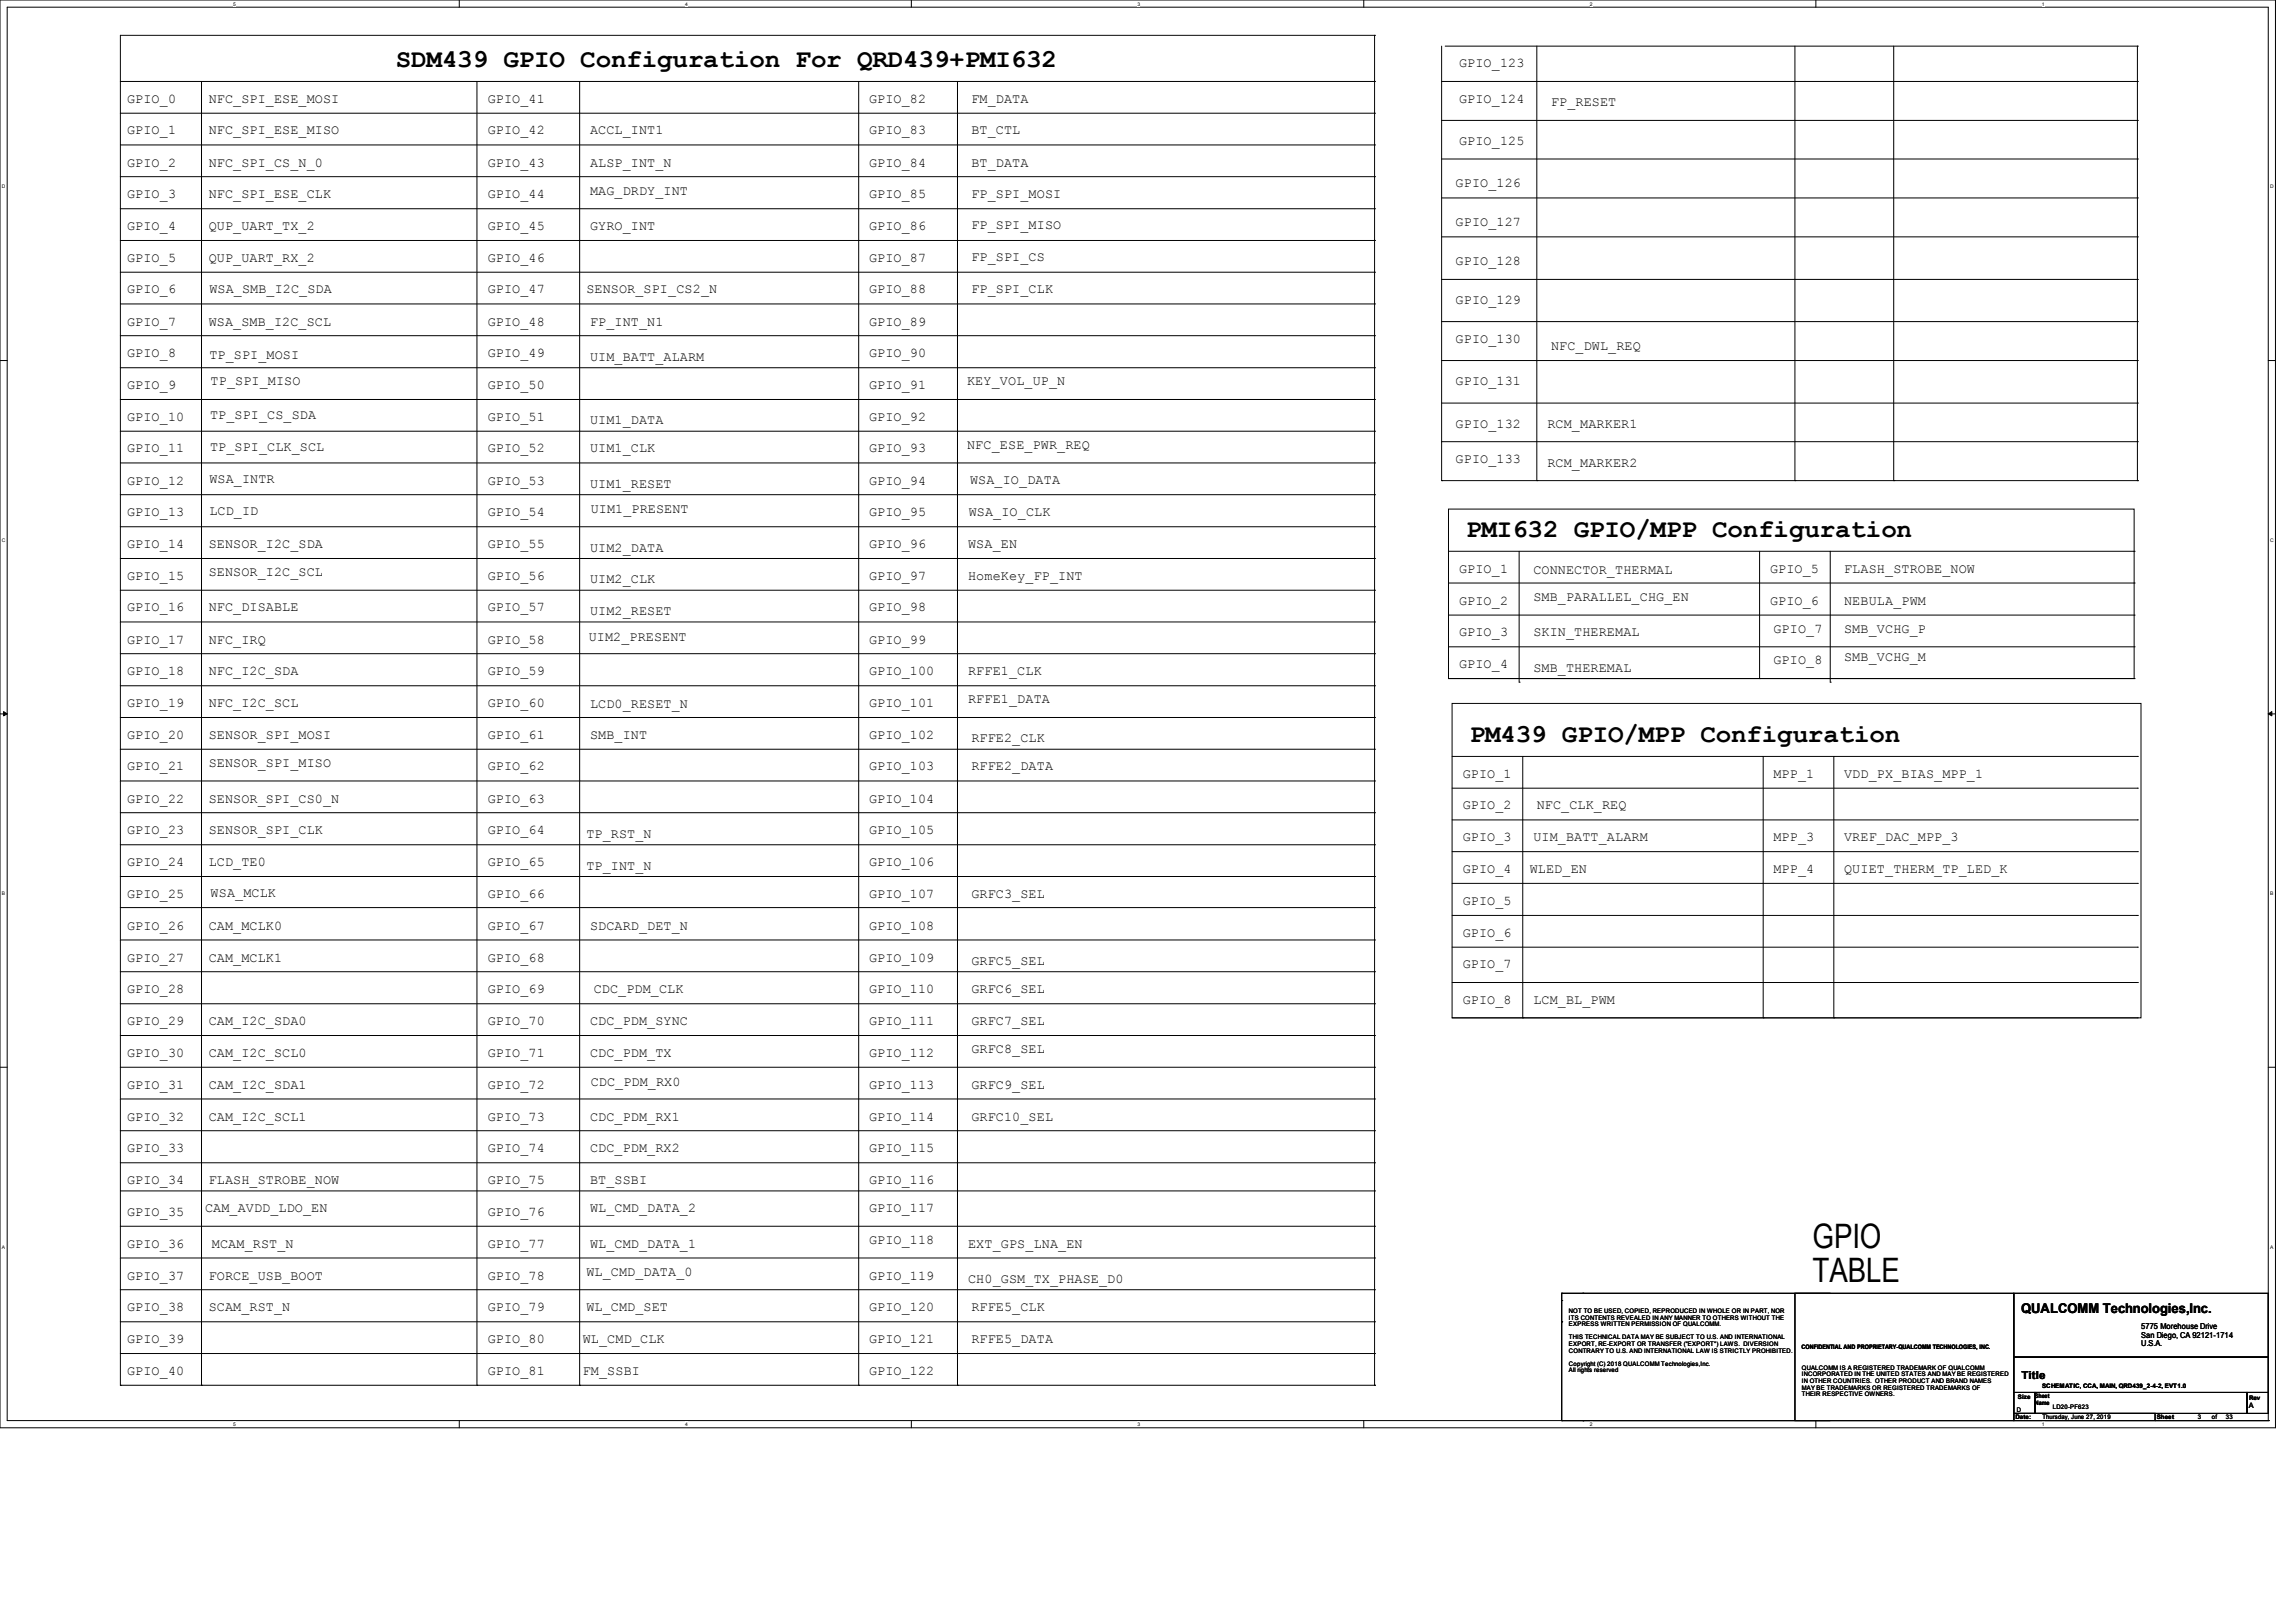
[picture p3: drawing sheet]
<svg xmlns="http://www.w3.org/2000/svg" width="297mm" height="210mm" viewBox="0 0 297 210" stroke-linecap="round" stroke-linejoin="round" font-family="sans-serif">
<defs><g id="words">
<g font-size="4.4">
<text x="234.6" y="161.5">GPIO</text>
<text x="234.6" y="165.9">TABLE</text>
</g>
<g font-size="3.3">
<text x="51.2" y="8.7">SDM439 GPIO Configuration For QRD439+PMI632</text>
<text x="189.7" y="69.5">PMI632 GPIO/MPP Configuration</text>
<text x="190.2" y="96.1">PM439 GPIO/MPP Configuration</text>
</g>
<g font-size="1.7">
<text x="188.8" y="8.7">GPIO_123</text>
<text x="16.5" y="17.4">GPIO_1</text>
<text x="16.5" y="13.3">GPIO_0</text>
<text x="27" y="13.3">NFC_SPI_ESE_MOSI</text>
<text x="27" y="17.4">NFC_SPI_ESE_MISO</text>
<text x="63.1" y="13.3">GPIO_41</text>
<text x="63.1" y="17.4">GPIO_42</text>
<text x="76.4" y="17.3">ACCL_INT1</text>
<text x="112.5" y="17.4">GPIO_83</text>
<text x="112.5" y="13.3">GPIO_82</text>
<text x="125.7" y="17.4">BT_CTL</text>
<text x="125.7" y="13.3">FM_DATA</text>
<text x="188.8" y="13.3">GPIO_124</text>
<text x="200.7" y="13.8">FP_RESET</text>
<text x="16.5" y="21.5">GPIO_2</text>
<text x="27" y="21.5">NFC_SPI_CS_N_0</text>
<text x="63.1" y="21.5">GPIO_43</text>
<text x="76.4" y="21.5">ALSP_INT_N</text>
<text x="112.5" y="21.5">GPIO_84</text>
<text x="125.7" y="21.5">BT_DATA</text>
<text x="188.8" y="18.8">GPIO_125</text>
<text x="16.5" y="25.7">GPIO_3</text>
<text x="16.5" y="29.8">GPIO_4</text>
<text x="27" y="29.8">QUP_UART_TX_2</text>
<text x="27" y="25.7">NFC_SPI_ESE_CLK</text>
<text x="63.1" y="25.7">GPIO_44</text>
<text x="63.1" y="29.8">GPIO_45</text>
<text x="76.4" y="29.8">GYRO_INT</text>
<text x="76.4" y="25.2">MAG_DRDY_INT</text>
<text x="112.5" y="29.8">GPIO_86</text>
<text x="112.5" y="25.7">GPIO_85</text>
<text x="125.7" y="25.6">FP_SPI_MOSI</text>
<text x="125.7" y="29.7">FP_SPI_MISO</text>
<text x="188.4" y="24.3">GPIO_126</text>
<text x="188.4" y="29.3">GPIO_127</text>
<text x="16.5" y="33.9">GPIO_5</text>
<text x="27" y="33.9">QUP_UART_RX_2</text>
<text x="63.1" y="33.9">GPIO_46</text>
<text x="112.5" y="33.9">GPIO_87</text>
<text x="125.7" y="33.8">FP_SPI_CS</text>
<text x="188.4" y="34.3">GPIO_128</text>
<text x="16.5" y="38">GPIO_6</text>
<text x="27.1" y="38">WSA_SMB_I2C_SDA</text>
<text x="63.1" y="38">GPIO_47</text>
<text x="75.9" y="38">SENSOR_SPI_CS2_N</text>
<text x="112.5" y="38">GPIO_88</text>
<text x="125.7" y="37.9">FP_SPI_CLK</text>
<text x="188.4" y="39.4">GPIO_129</text>
<text x="16.5" y="46.2">GPIO_8</text>
<text x="16.5" y="42.1">GPIO_7</text>
<text x="27" y="42.2">WSA_SMB_I2C_SCL</text>
<text x="27.1" y="46.4">TP_SPI_MOSI</text>
<text x="63.1" y="42.1">GPIO_48</text>
<text x="63.1" y="46.2">GPIO_49</text>
<text x="76.4" y="42.1">FP_INT_N1</text>
<text x="76.4" y="46.7">UIM_BATT_ALARM</text>
<text x="112.5" y="42.1">GPIO_89</text>
<text x="112.5" y="46.2">GPIO_90</text>
<text x="188.4" y="44.4">GPIO_130</text>
<text x="200.7" y="45.3">NFC_DWL_REQ</text>
<text x="16.5" y="50.3">GPIO_9</text>
<text x="27.3" y="49.9">TP_SPI_MISO</text>
<text x="63.1" y="50.3">GPIO_50</text>
<text x="112.5" y="50.3">GPIO_91</text>
<text x="125.2" y="49.9">KEY_VOL_UP_N</text>
<text x="188.4" y="49.9">GPIO_131</text>
<text x="16.5" y="58.5">GPIO_11</text>
<text x="16.5" y="54.4">GPIO_10</text>
<text x="27.2" y="54.2">TP_SPI_CS_SDA</text>
<text x="27.2" y="58.3">TP_SPI_CLK_SCL</text>
<text x="63.1" y="58.5">GPIO_52</text>
<text x="63.1" y="54.4">GPIO_51</text>
<text x="76.4" y="58.5">UIM1_CLK</text>
<text x="76.4" y="54.9">UIM1_DATA</text>
<text x="112.5" y="58.5">GPIO_93</text>
<text x="112.5" y="54.4">GPIO_92</text>
<text x="125.2" y="58.1">NFC_ESE_PWR_REQ</text>
<text x="188.4" y="55.4">GPIO_132</text>
<text x="188.4" y="59.9">GPIO_133</text>
<text x="200.3" y="55.4">RCM_MARKER1</text>
<text x="16.5" y="62.7">GPIO_12</text>
<text x="27.1" y="62.5">WSA_INTR</text>
<text x="63.1" y="62.7">GPIO_53</text>
<text x="76.4" y="63.1">UIM1_RESET</text>
<text x="112.5" y="62.7">GPIO_94</text>
<text x="125.6" y="62.6">WSA_IO_DATA</text>
<text x="200.3" y="60.4">RCM_MARKER2</text>
<text x="16.5" y="70.9">GPIO_14</text>
<text x="16.5" y="66.8">GPIO_13</text>
<text x="27" y="70.9">SENSOR_I2C_SDA</text>
<text x="27.1" y="66.6">LCD_ID</text>
<text x="63.1" y="66.8">GPIO_54</text>
<text x="63.1" y="70.9">GPIO_55</text>
<text x="76.4" y="71.4">UIM2_DATA</text>
<text x="76.5" y="66.4">UIM1_PRESENT</text>
<text x="112.5" y="70.9">GPIO_96</text>
<text x="112.5" y="66.8">GPIO_95</text>
<text x="125.3" y="70.9">WSA_EN</text>
<text x="125.4" y="66.7">WSA_IO_CLK</text>
<text x="16.5" y="75">GPIO_15</text>
<text x="27" y="74.5">SENSOR_I2C_SCL</text>
<text x="63.1" y="75">GPIO_56</text>
<text x="76.4" y="75.5">UIM2_CLK</text>
<text x="112.5" y="75">GPIO_97</text>
<text x="125.3" y="75">HomeKey_FP_INT</text>
<text x="188.8" y="74.1">GPIO_1</text>
<text x="198.5" y="77.8">SMB_PARALLEL_CHG_EN</text>
<text x="198.5" y="74.2">CONNECTOR_THERMAL</text>
<text x="229.1" y="74.1">GPIO_5</text>
<text x="238.7" y="74.1">FLASH_STROBE_NOW</text>
<text x="16.5" y="83.3">GPIO_17</text>
<text x="16.5" y="79.1">GPIO_16</text>
<text x="27" y="83.3">NFC_IRQ</text>
<text x="27" y="79.1">NFC_DISABLE</text>
<text x="63.1" y="83.3">GPIO_58</text>
<text x="63.1" y="79.1">GPIO_57</text>
<text x="76.2" y="83">UIM2_PRESENT</text>
<text x="76.4" y="79.6">UIM2_RESET</text>
<text x="112.5" y="83.3">GPIO_99</text>
<text x="112.5" y="79.1">GPIO_98</text>
<text x="188.8" y="78.2">GPIO_2</text>
<text x="188.8" y="82.3">GPIO_3</text>
<text x="198.5" y="82.3">SKIN_THEREMAL</text>
<text x="229.1" y="78.2">GPIO_6</text>
<text x="229.5" y="81.9">GPIO_7</text>
<text x="238.7" y="78.2">NEBULA_PWM</text>
<text x="238.7" y="81.9">SMB_VCHG_P</text>
<text x="16.5" y="87.4">GPIO_18</text>
<text x="27" y="87.4">NFC_I2C_SDA</text>
<text x="63.1" y="87.4">GPIO_59</text>
<text x="112.5" y="87.4">GPIO_100</text>
<text x="125.3" y="87.4">RFFE1_CLK</text>
<text x="188.8" y="86.4">GPIO_4</text>
<text x="198.5" y="86.9">SMB_THEREMAL</text>
<text x="229.5" y="86">GPIO_8</text>
<text x="238.7" y="85.6">SMB_VCHG_M</text>
<text x="16.5" y="91.5">GPIO_19</text>
<text x="16.5" y="95.6">GPIO_20</text>
<text x="27" y="91.5">NFC_I2C_SCL</text>
<text x="27" y="95.6">SENSOR_SPI_MOSI</text>
<text x="63.1" y="91.5">GPIO_60</text>
<text x="63.1" y="95.6">GPIO_61</text>
<text x="76.4" y="91.7">LCD0_RESET_N</text>
<text x="76.4" y="95.6">SMB_INT</text>
<text x="112.5" y="95.6">GPIO_102</text>
<text x="112.5" y="91.5">GPIO_101</text>
<text x="125.3" y="91">RFFE1_DATA</text>
<text x="16.5" y="99.7">GPIO_21</text>
<text x="27" y="99.3">SENSOR_SPI_MISO</text>
<text x="63.1" y="99.7">GPIO_62</text>
<text x="112.5" y="99.7">GPIO_103</text>
<text x="125.7" y="96.1">RFFE2_CLK</text>
<text x="125.7" y="99.7">RFFE2_DATA</text>
<text x="189.3" y="100.6">GPIO_1</text>
<text x="229.5" y="100.6">MPP_1</text>
<text x="238.7" y="100.6">VDD_PX_BIAS_MPP_1</text>
<text x="16.5" y="103.8">GPIO_22</text>
<text x="16.5" y="107.9">GPIO_23</text>
<text x="27" y="107.9">SENSOR_SPI_CLK</text>
<text x="27" y="103.8">SENSOR_SPI_CS0_N</text>
<text x="63.1" y="107.9">GPIO_64</text>
<text x="63.1" y="103.8">GPIO_63</text>
<text x="112.5" y="107.9">GPIO_105</text>
<text x="112.5" y="103.8">GPIO_104</text>
<text x="189.3" y="104.7">GPIO_2</text>
<text x="198.9" y="104.7">NFC_CLK_REQ</text>
<text x="16.5" y="112.1">GPIO_24</text>
<text x="27" y="112.1">LCD_TE0</text>
<text x="63.1" y="112.1">GPIO_65</text>
<text x="75.9" y="108.4">TP_RST_N</text>
<text x="75.9" y="112.5">TP_INT_N</text>
<text x="112.5" y="112.1">GPIO_106</text>
<text x="189.3" y="108.8">GPIO_3</text>
<text x="189.3" y="113">GPIO_4</text>
<text x="198" y="113">WLED_EN</text>
<text x="198.5" y="108.8">UIM_BATT_ALARM</text>
<text x="229.5" y="108.8">MPP_3</text>
<text x="229.5" y="113">MPP_4</text>
<text x="238.7" y="108.8">VREF_DAC_MPP_3</text>
<text x="238.7" y="113">QUIET_THERM_TP_LED_K</text>
<text x="16.5" y="116.2">GPIO_25</text>
<text x="27.3" y="116.1">WSA_MCLK</text>
<text x="63.1" y="116.2">GPIO_66</text>
<text x="112.5" y="116.2">GPIO_107</text>
<text x="125.7" y="116.2">GRFC3_SEL</text>
<text x="189.3" y="117.1">GPIO_5</text>
<text x="16.5" y="124.4">GPIO_27</text>
<text x="16.5" y="120.3">GPIO_26</text>
<text x="27" y="124.4">CAM_MCLK1</text>
<text x="27" y="120.3">CAM_MCLK0</text>
<text x="63.1" y="120.3">GPIO_67</text>
<text x="63.1" y="124.4">GPIO_68</text>
<text x="76.4" y="120.3">SDCARD_DET_N</text>
<text x="112.5" y="124.4">GPIO_109</text>
<text x="112.5" y="120.3">GPIO_108</text>
<text x="125.7" y="124.8">GRFC5_SEL</text>
<text x="189.3" y="121.2">GPIO_6</text>
<text x="189.3" y="125.3">GPIO_7</text>
<text x="16.5" y="128.5">GPIO_28</text>
<text x="63.1" y="128.5">GPIO_69</text>
<text x="76.8" y="128.5">CDC_PDM_CLK</text>
<text x="112.5" y="128.5">GPIO_110</text>
<text x="125.7" y="128.5">GRFC6_SEL</text>
<text x="189.3" y="129.9">GPIO_8</text>
<text x="198.5" y="129.9">LCM_BL_PWM</text>
<text x="16.5" y="136.7">GPIO_30</text>
<text x="16.5" y="132.6">GPIO_29</text>
<text x="27" y="132.6">CAM_I2C_SDA0</text>
<text x="27" y="136.7">CAM_I2C_SCL0</text>
<text x="63.1" y="132.6">GPIO_70</text>
<text x="63.1" y="136.7">GPIO_71</text>
<text x="76.4" y="136.7">CDC_PDM_TX</text>
<text x="76.4" y="132.6">CDC_PDM_SYNC</text>
<text x="112.5" y="136.7">GPIO_112</text>
<text x="112.5" y="132.6">GPIO_111</text>
<text x="125.7" y="132.6">GRFC7_SEL</text>
<text x="125.7" y="136.3">GRFC8_SEL</text>
<text x="16.5" y="140.8">GPIO_31</text>
<text x="27" y="140.8">CAM_I2C_SDA1</text>
<text x="63.1" y="140.8">GPIO_72</text>
<text x="76.5" y="140.5">CDC_PDM_RX0</text>
<text x="112.5" y="140.8">GPIO_113</text>
<text x="125.7" y="140.8">GRFC9_SEL</text>
<text x="16.5" y="149.1">GPIO_33</text>
<text x="16.5" y="145">GPIO_32</text>
<text x="27" y="145">CAM_I2C_SCL1</text>
<text x="63.1" y="145">GPIO_73</text>
<text x="63.1" y="149.1">GPIO_74</text>
<text x="76.4" y="149.1">CDC_PDM_RX2</text>
<text x="76.4" y="145">CDC_PDM_RX1</text>
<text x="112.5" y="145">GPIO_114</text>
<text x="112.5" y="149.1">GPIO_115</text>
<text x="125.7" y="145">GRFC10_SEL</text>
<text x="16.5" y="153.2">GPIO_34</text>
<text x="27" y="153.2">FLASH_STROBE_NOW</text>
<text x="63.1" y="153.2">GPIO_75</text>
<text x="76.4" y="153.2">BT_SSBI</text>
<text x="112.5" y="153.2">GPIO_116</text>
<text x="16.5" y="157.3">GPIO_35</text>
<text x="16.5" y="161.4">GPIO_36</text>
<text x="26.5" y="156.8">CAM_AVDD_LDO_EN</text>
<text x="27.4" y="161.4">MCAM_RST_N</text>
<text x="63.1" y="157.3">GPIO_76</text>
<text x="63.1" y="161.4">GPIO_77</text>
<text x="76.4" y="156.8">WL_CMD_DATA_2</text>
<text x="76.4" y="161.4">WL_CMD_DATA_1</text>
<text x="112.5" y="156.8">GPIO_117</text>
<text x="112.5" y="161">GPIO_118</text>
<text x="125.3" y="161.4">EXT_GPS_LNA_EN</text>
<text x="16.5" y="165.6">GPIO_37</text>
<text x="27" y="165.6">FORCE_USB_BOOT</text>
<text x="63.1" y="165.6">GPIO_78</text>
<text x="75.9" y="165.1">WL_CMD_DATA_0</text>
<text x="112.5" y="165.6">GPIO_119</text>
<text x="125.3" y="166">CH0_GSM_TX_PHASE_D0</text>
<text x="16.5" y="173.8">GPIO_39</text>
<text x="16.5" y="169.7">GPIO_38</text>
<text x="27" y="169.7">SCAM_RST_N</text>
<text x="63.1" y="173.8">GPIO_80</text>
<text x="63.1" y="169.7">GPIO_79</text>
<text x="75.4" y="173.8">WL_CMD_CLK</text>
<text x="75.9" y="169.7">WL_CMD_SET</text>
<text x="112.5" y="169.7">GPIO_120</text>
<text x="112.5" y="173.8">GPIO_121</text>
<text x="125.7" y="169.7">RFFE5_CLK</text>
<text x="125.7" y="173.8">RFFE5_DATA</text>
<text x="261.5" y="169.9">QUALCOMM Technologies,Inc.</text>
<text x="16.5" y="177.9">GPIO_40</text>
<text x="63.1" y="177.9">GPIO_81</text>
<text x="75.4" y="177.9">FM_SSBI</text>
<text x="112.5" y="177.9">GPIO_122</text>
</g>
<text font-size="1.4" x="261.6" y="178.4">Title</text>
<g font-size="1.1">
<text x="277.1" y="172">5775 Morehouse Drive</text>
<text x="277.1" y="173.1">San Diego, CA 92121-1714</text>
<text x="277.1" y="174.2">U.S.A.</text>
</g>
<text font-size="1" x="291" y="182.2">A</text>
<g font-size=".8">
<text x="203" y="169.9">NOT TO BE USED, COPIED, REPRODUCED IN WHOLE OR IN PART, NOR</text>
<text x="203" y="170.8">ITS CONTENTS REVEALED IN ANY MANNER TO OTHERS WITHOUT THE</text>
<text x="203" y="171.6">EXPRESS WRITTEN PERMISSION OF QUALCOMM.</text>
<text x="203" y="173.3">THIS TECHNICAL DATA MAY BE SUBJECT TO U.S. AND INTERNATIONAL</text>
<text x="203" y="174.2">EXPORT, RE-EXPORT OR TRANSFER (&quot;EXPORT&quot;) LAWS. DIVERSION</text>
<text x="203" y="175">CONTRARY TO U.S. AND INTERNATIONAL LAW IS STRICTLY PROHIBITED.</text>
<text x="203" y="176.7">Copyright (C) 2018 QUALCOMM Technologies,Inc.</text>
<text x="203" y="177.5">All rights reserved</text>
<text x="233.1" y="174.5">CONFIDENTIAL AND PROPRIETARY-QUALCOMM TECHNOLOGIES, INC.</text>
<text x="233.2" y="177.2">QUALCOMM IS A REGISTERED TRADEMARK OF QUALCOMM</text>
<text x="233.2" y="178.1">INCORPORATED IN THE UNITED STATES AND MAY BE REGISTERED</text>
<text x="233.2" y="178.9">IN OTHER COUNTRIES. OTHER PRODUCT AND BRAND NAMES</text>
<text x="233.2" y="179.8">MAY BE TRADEMARKS OR REGISTERED TRADEMARKS OF</text>
<text x="264.3" y="179.5">SCHEMATIC, CCA, MAIN, QRD439_2-4-2, EVT1.0</text>
<text x="233.2" y="180.6">THEIR RESPECTIVE OWNERS.</text>
<text x="260.8" y="183.6">Date:</text>
<text x="261" y="182.8">D</text>
<text x="261.1" y="181">Size Sheet</text>
<text x="263.3" y="181.8">Name</text>
<text x="264.3" y="183.6">Thursday, June 27, 2019</text>
<text x="265.7" y="182.3">LD20-PF623</text>
<text x="279.1" y="183.6">Sheet</text>
<text x="284.4" y="183.6">3</text>
<text x="286.2" y="183.6">of</text>
<text x="288.1" y="183.6">33</text>
<text x="291.1" y="181.1">Rev</text>
</g>
<g font-size=".6">
<text x="30.2" y=".7">5</text>
<text x="88.7" y=".7">4</text>
<text x="147.2" y=".7">3</text>
<text x="205.7" y=".7">2</text>
<text x="264.2" y=".7">1</text>
<text x=".3" y="24.4">D</text>
<text x="293.8" y="24.4">D</text>
<text x=".3" y="70.1">C</text>
<text x="293.8" y="70.1">C</text>
<text x=".3" y="115.8">B</text>
<text x="293.8" y="115.8">B</text>
<text x=".3" y="161.5">A</text>
<text x="293.8" y="161.5">A</text>
<text x="30.2" y="184.5">5</text>
<text x="88.7" y="184.5">4</text>
<text x="147.2" y="184.5">3</text>
<text x="205.7" y="184.5">2</text>
<text x="264.2" y="184.5">1</text>
</g>
</g></defs>
<path d="M0 0h294.5v184.7h-294.5zM.9 .9h292.6v182.9h-292.6z" fill="none" stroke="#000" stroke-width=".13"/>
<g fill="#fff">
<path d="M30.2 .1h.3v.7h-.3z"/>
<path d="M30.2 183.9h.3v.8h-.3z"/>
</g>
<path d="M59.4 0v.9M59.4 183.8v.9" fill="none" stroke="#000" stroke-width=".13"/>
<g fill="#fff">
<path d="M88.7 .1h.3v.7h-.3z"/>
<path d="M88.7 183.9h.3v.8h-.3z"/>
</g>
<path d="M117.9 0v.9M117.9 183.8v.9" fill="none" stroke="#000" stroke-width=".13"/>
<g fill="#fff">
<path d="M147.2 .1h.3v.7h-.3z"/>
<path d="M147.2 183.9h.3v.8h-.3z"/>
</g>
<path d="M176.5 0v.9M176.5 183.8v.9" fill="none" stroke="#000" stroke-width=".13"/>
<g fill="#fff">
<path d="M205.7 .1h.4v.7h-.4z"/>
<path d="M205.7 183.9h.4v.8h-.4z"/>
</g>
<path d="M235 0v.9M235 183.8v.9" fill="none" stroke="#000" stroke-width=".13"/>
<g fill="#fff">
<path d="M264.2 .1h.4v.7h-.4z"/>
<path d="M264.2 183.9h.4v.8h-.4z"/>
<path d="M.3 23.8h.4v.7h-.4z"/>
<path d="M293.8 23.8h.5v.7h-.5z"/>
<path d="M.3 69.5h.4v.7h-.4z"/>
<path d="M293.8 69.5h.5v.7h-.5z"/>
</g>
<path d="M0 46.7h.9M293.5 46.7h1" fill="none" stroke="#000" stroke-width=".13"/>
<g fill="#fff">
<path d="M.3 115.2h.4v.8h-.4z"/>
<path d="M293.8 115.2h.4v.8h-.4z"/>
</g>
<path d="M0 92.4h.9M293.5 92.4h1" fill="none" stroke="#000" stroke-width=".13"/>
<path d="M.5 92.1l.4 .3-.4 .2zM293.5 92.4l.5-.3v.5z" fill="#000" stroke="#000" stroke-width=".13"/>
<g fill="#fff">
<path d="M.3 161h.3v.7h-.3z"/>
<path d="M293.8 161h.4v.7h-.4z"/>
</g>
<g fill="none" stroke="#000" stroke-width=".13">
<path d="M15.6 14.6h162.3M15.6 18.8h162.3M15.6 10.5h162.3M26.1 10.5v168.7M61.7 10.5v168.7M75 10.5v168.7M111.1 10.5v168.7M123.9 10.5v168.7M177.9 14.6h.1M177.9 18.8h.1M177.9 4.6h.1M177.9 10.5h.1"/>
<path d="M177.9 4.6v174.6M177.9 4.6h-162.3v174.6M186.6 10.5h90M186.6 15.6h90M186.6 6v56.2M187 6h89.6M198.9 6v56.2M232.3 6v56.2M245.1 6v56.2M276.6 10.5h.1M276.6 15.6h.1M276.6 6h.1"/>
<path d="M276.6 6v56.2M15.6 27h162.3M15.6 22.9h162.3M15.6 39.3h162.3M15.6 35.2h162.3M15.6 31.1h162.3M177.9 27h.1M177.9 22.9h.1M177.9 39.3h.1M177.9 35.2h.1M177.9 31.1h.1M186.6 20.6h90"/>
<path d="M186.6 25.6h90M186.6 30.6h90M186.6 36.2h90M276.6 20.6h.1M276.6 25.6h.1M276.6 30.6h.1M276.6 36.2h.1M15.6 47.6h162.3M15.6 43.4h162.3M15.6 59.9h162.3M15.6 55.8h162.3M15.6 51.7h162.3"/>
<path d="M177.9 47.6h.1M177.9 43.4h.1M177.9 59.9h.1M177.9 55.8h.1M177.9 51.7h.1M186.6 41.6h90M186.6 46.7h90M186.6 52.2h90M186.6 57.1h90M276.6 41.6h.1M276.6 46.7h.1M276.6 52.2h.1"/>
<path d="M276.6 57.1h.1M15.6 72.3h162.3M15.6 68.2h162.3M15.6 64h162.3M15.6 76.4h162.3M177.9 72.3h.1M177.9 68.2h.1M177.9 64h.1M177.9 76.4h.1M186.6 62.2h.1M186.6 62.2h90M187.5 65.9h88.7v21.9h-88.7z"/>
<path d="M187.5 71.3h88.7M187.5 79.6h88.7M187.5 75.4h88.7M196.6 71.3v17M198.9 62.2h.1M227.7 71.3v16.5M232.3 62.2h.1M236.9 71.3v17M245.1 62.2h.1M276.2 71.3h.1M276.2 79.6h.1M276.2 75.4h.1"/>
<path d="M276.6 62.2h.1M15.6 80.5h162.3M15.6 92.8h162.3M15.6 88.7h162.3M15.6 84.6h162.3M15.6 96.9h162.3M177.9 80.5h.1M177.9 92.8h.1M177.9 88.7h.1M177.9 84.6h.1M177.9 96.9h.1M187.5 83.7h88.7"/>
<path d="M187.5 87.8h88.7M187.9 91h89.2v40.7h-89.2zM187.9 97.9h88.7M196.6 88.3h.1M197.1 97.9v33.8M227.7 87.8h.1M228.2 97.9v33.8M236.9 88.3h.1M237.3 97.9v33.8M276.2 83.7h.1M276.2 87.8h.1M276.6 97.9h.1"/>
<path d="M15.6 105.2h162.3M15.6 101h162.3M15.6 113.4h162.3M15.6 109.3h162.3M15.6 117.4h162.3M177.9 105.2h.1M177.9 101h.1M177.9 113.4h.1M177.9 109.3h.1M177.9 117.4h.1M187.9 102h88.7M187.9 106.1h88.7"/>
<path d="M187.9 110.2h88.7M187.9 118.4h88.7M187.9 114.3h88.7M276.6 102h.1M276.6 106.1h.1M276.6 110.2h.1M276.6 118.4h.1M276.6 114.3h.1M0 138.1h.9M15.6 138.1h162.3M15.6 125.7h162.3M15.6 121.6h162.3"/>
<path d="M15.6 134h162.3M15.6 129.9h162.3M177.9 125.7h.1M177.9 121.6h.1M177.9 138.1h.1M177.9 134h.1M177.9 129.9h.1M187.9 131.7h88.7M187.9 122.6h88.7M187.9 127.1h88.7M197.1 131.7h.1M228.2 131.7h.1"/>
<path d="M237.3 131.7h.1M276.6 131.7h.1M276.6 122.6h.1M276.6 127.1h.1M293.5 138.1h1M15.6 150.5h162.3M15.6 142.2h162.3M15.6 154.1h162.3M15.6 158.7h162.3M15.6 146.3h162.3M177.9 150.5h.1M177.9 142.2h.1"/>
<path d="M177.9 154.1h.1M177.9 158.7h.1M177.9 146.3h.1M15.6 179.2h.1M15.6 171h162.3M15.6 175.1h162.3M15.6 166.9h162.3M15.6 162.8h162.3M15.6 179.2h162.3M26.1 179.2h.1M61.7 179.2h.1M75 179.2h.1"/>
<path d="M111.1 179.2h.1M123.9 179.2h.1M177.9 171h.1M177.9 175.1h.1M177.9 179.2h.1M177.9 166.9h.1M177.9 162.8h.1M202.1 171h.1M202.1 167.3h.1M202.1 168.3h.1M202.1 167.3h34.8M202.1 167.3v16.5"/>
<path d="M204.9 167.3h.1M232.3 167.3h28.3v16.5h-28.3zM260.6 167.3h32.9v8.3h-32.9zM260.6 175.6h32.9v4.6h-32.9zM202.1 183.8h.1M202.1 183.8h34.8M204.9 183.8h.1M260.6 180.2h2.8v2.7h-2.8zM260.6 182.9h18.3v.9h-18.3zM263.4 180.2h27.4v2.7h-27.4zM278.9 183.8h14.6M290.8 180.2h2.7v2.7h-2.7z"/>
<path d="M293.5 183.8h.1"/>
</g>
<use href="#words"/>
</svg>
